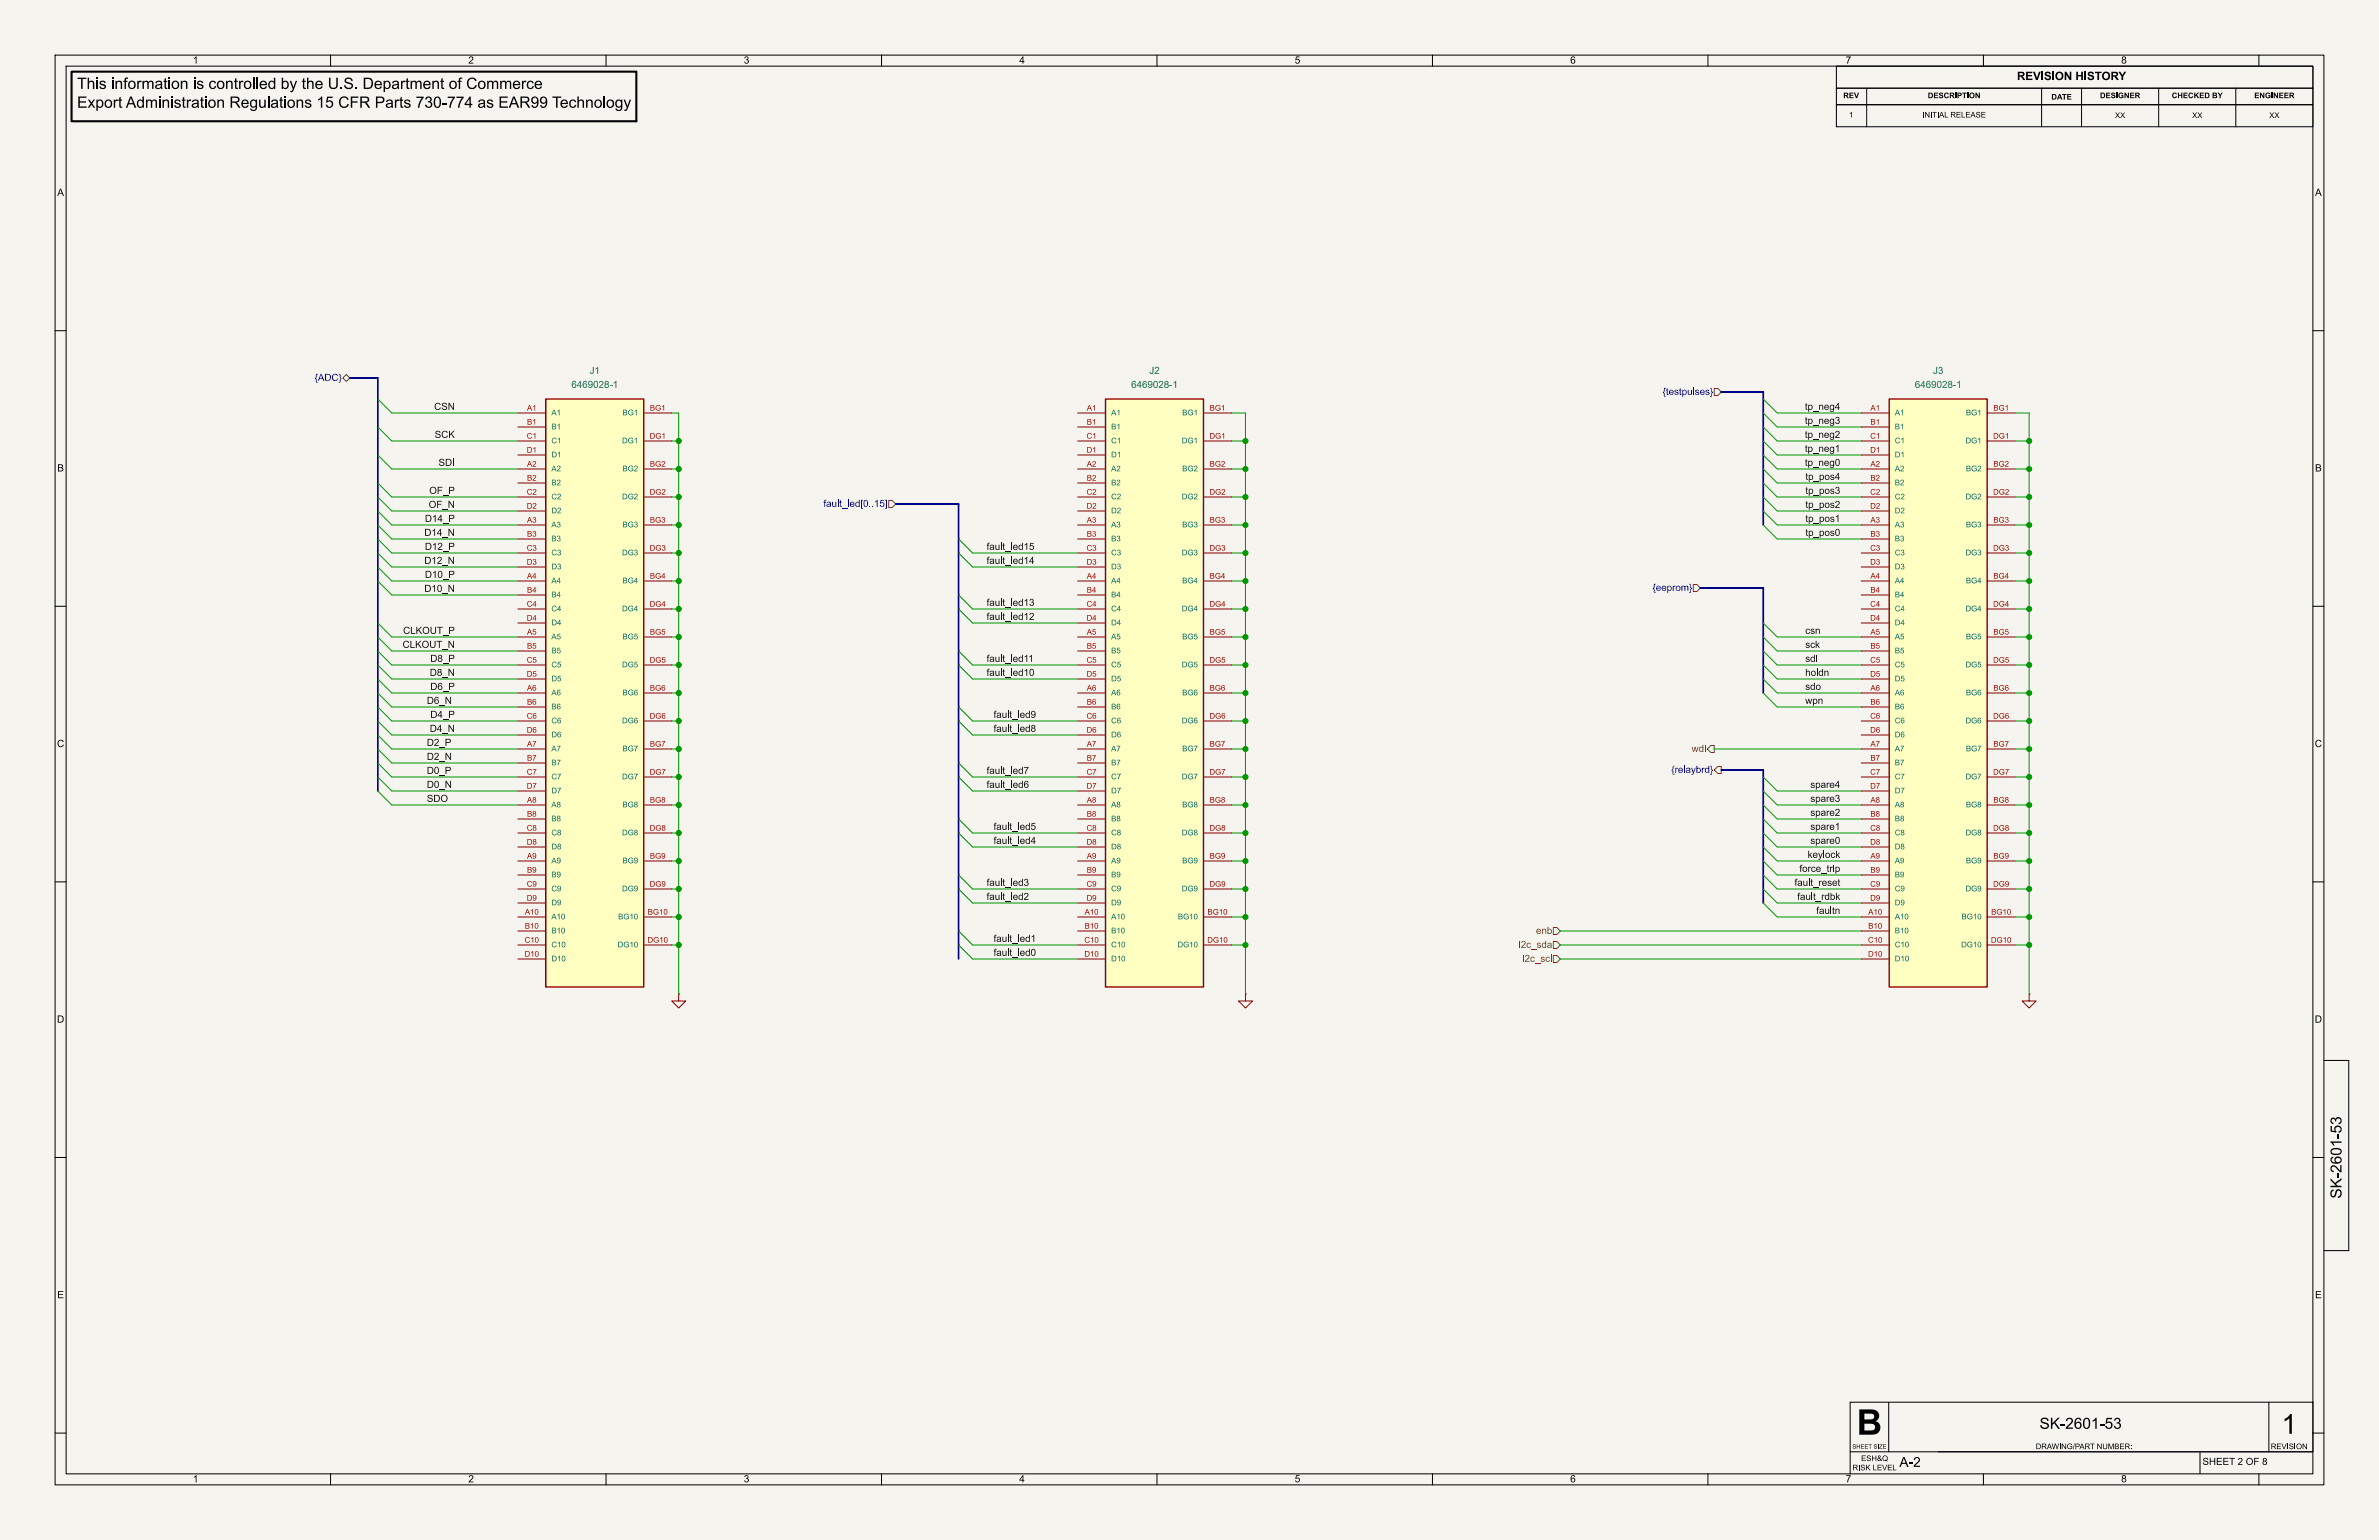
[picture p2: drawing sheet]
<svg xmlns="http://www.w3.org/2000/svg" width="432mm" height="279mm" viewBox="0 0 432 279" stroke-linecap="round" stroke-linejoin="round" font-family="sans-serif">
<defs><g id="words">
<text font-size="6.4" x="337" y="262">B</text>
<text font-size="5" x="414.1" y="261.4">1</text>
<g font-size="2.8">
<text x="14" y="18.6">This information is controlled by the</text>
<text x="370.2" y="260">SK-2601-53</text>
</g>
<text font-size="2.5" x="344.7" y="266.8">A-2</text>
<text font-size="2.1" x="366.1" y="15.1">REVISION HISTORY</text>
<g font-size="1.8">
<text x="35" y="12">1</text>
<text x="85" y="12">2</text>
<text x="135" y="12">3</text>
<text x="185" y="12">4</text>
<text x="235" y="12">5</text>
<text x="285" y="12">6</text>
<text x="335" y="12">7</text>
<text x="385" y="12">8</text>
<text x="10.4" y="36">A</text>
<text x="420.2" y="36">A</text>
<text x="10.4" y="86">B</text>
<text x="420.2" y="86">B</text>
<text x="10.3" y="136">C</text>
<text x="420.1" y="136">C</text>
<text x="10.3" y="186">D</text>
<text x="420.1" y="186">D</text>
<text x="10.4" y="236">E</text>
<text x="420.2" y="236">E</text>
<text x="35" y="269.4">1</text>
<text x="85" y="269.4">2</text>
<text x="135" y="269.4">3</text>
<text x="185" y="269.4">4</text>
<text x="235" y="269.4">5</text>
<text x="285" y="269.4">6</text>
<text x="335" y="269.4">7</text>
<text x="385" y="269.4">8</text>
<text x="399.7" y="266.2">SHEET 2 OF 8</text>
</g>
<g font-size="1.8" fill="#000084">
<text x="57.1" y="69.6">{ADC}</text>
<text x="301.8" y="72.1">{testpulses}</text>
<text x="149.4" y="92.4">fault_led[0..15]</text>
<text x="299.9" y="107.7">{eeprom}</text>
<text x="303.4" y="140.7">{relaybrd}</text>
</g>
<g font-size="1.8" fill="#006464">
<text x="103.7" y="70.8">6469028-1</text>
<text x="107" y="68.3">J1</text>
<text x="205.3" y="70.8">6469028-1</text>
<text x="208.6" y="68.3">J2</text>
<text x="347.5" y="70.8">6469028-1</text>
<text x="350.9" y="68.3">J3</text>
</g>
<g font-size="1.8" fill="#0f0f0f">
<text x="78.8" y="74.6">CSN</text>
<text x="327.6" y="74.6">tp_neg4</text>
<text x="327.6" y="77.1">tp_neg3</text>
<text x="78.9" y="79.7">SCK</text>
<text x="327.6" y="82.2">tp_neg1</text>
<text x="327.6" y="79.7">tp_neg2</text>
<text x="77.9" y="89.8">OF_P</text>
<text x="79.6" y="84.7">SDI</text>
<text x="327.6" y="84.7">tp_neg0</text>
<text x="327.7" y="87.3">tp_pos4</text>
<text x="327.7" y="89.8">tp_pos3</text>
<text x="77.1" y="94.9">D14_P</text>
<text x="77.8" y="92.4">OF_N</text>
<text x="327.7" y="94.9">tp_pos1</text>
<text x="327.7" y="92.4">tp_pos2</text>
<text x="77" y="97.4">D14_N</text>
<text x="77.1" y="100">D12_P</text>
<text x="179.1" y="100">fault_led15</text>
<text x="327.7" y="97.4">tp_pos0</text>
<text x="77" y="102.5">D12_N</text>
<text x="77" y="107.6">D10_N</text>
<text x="77.1" y="105.1">D10_P</text>
<text x="179.1" y="102.5">fault_led14</text>
<text x="179.1" y="110.1">fault_led13</text>
<text x="179.1" y="112.7">fault_led12</text>
<text x="73.1" y="117.8">CLKOUT_N</text>
<text x="73.2" y="115.2">CLKOUT_P</text>
<text x="327.7" y="115.2">csn</text>
<text x="327.7" y="117.8">sck</text>
<text x="78" y="122.8">D8_N</text>
<text x="78.1" y="125.4">D6_P</text>
<text x="78.1" y="120.3">D8_P</text>
<text x="179.1" y="120.3">fault_led11</text>
<text x="179.1" y="122.8">fault_led10</text>
<text x="327.7" y="120.3">sdi</text>
<text x="327.7" y="122.8">holdn</text>
<text x="327.7" y="125.4">sdo</text>
<text x="77.5" y="127.9">D6_N</text>
<text x="78.1" y="130.5">D4_P</text>
<text x="180.3" y="130.5">fault_led9</text>
<text x="327.7" y="127.9">wpn</text>
<text x="77.5" y="135.5">D2_P</text>
<text x="78" y="133">D4_N</text>
<text x="180.3" y="133">fault_led8</text>
<text x="77.5" y="143.2">D0_N</text>
<text x="77.5" y="138.1">D2_N</text>
<text x="77.5" y="140.6">D0_P</text>
<text x="179.1" y="143.2">fault_led6</text>
<text x="179.1" y="140.6">fault_led7</text>
<text x="328.6" y="143.2">spare4</text>
<text x="77.5" y="145.7">SDO</text>
<text x="328.6" y="148.2">spare2</text>
<text x="328.6" y="145.7">spare3</text>
<text x="180.3" y="150.8">fault_led5</text>
<text x="180.3" y="153.3">fault_led4</text>
<text x="328.1" y="155.9">keylock</text>
<text x="328.6" y="153.3">spare0</text>
<text x="328.6" y="150.8">spare1</text>
<text x="179.1" y="160.9">fault_led3</text>
<text x="325.7" y="160.9">fault_reset</text>
<text x="326.6" y="158.4">force_trip</text>
<text x="179.1" y="163.5">fault_led2</text>
<text x="326.2" y="163.5">fault_rdbk</text>
<text x="329.7" y="166">faultn</text>
<text x="180.3" y="173.6">fault_led0</text>
<text x="180.3" y="171.1">fault_led1</text>
</g>
<g font-size="1.8" fill="#725600">
<text x="307" y="136.9">wdi</text>
<text x="275.6" y="172.4">i2c_sda</text>
<text x="278.8" y="169.9">enb</text>
<text x="276.3" y="175">i2c_scl</text>
</g>
<g font-size="1.4">
<text x="334.6" y="18.2">REV</text>
<text x="335.6" y="21.7">1</text>
<text x="348.9" y="21.7">INITIAL RELEASE</text>
<text x="349.9" y="18.2">DESCRIPTION</text>
<text x="372.3" y="18.4">DATE</text>
<text x="381.2" y="18.2">DESIGNER</text>
<text x="383.9" y="21.8">XX</text>
<text x="394.2" y="18.2">CHECKED BY</text>
<text x="397.9" y="21.8">XX</text>
<text x="409.2" y="18.2">ENGINEER</text>
<text x="411.9" y="21.8">XX</text>
<text x="369.5" y="263.3">DRAWING/PARTNUMBER:</text>
<text x="342.9" y="266.3">LEVEL</text>
</g>
<g font-size="1.4" fill="#a90000">
<text x="95.7" y="74.7">A1</text>
<text x="95.7" y="77.2">B1</text>
<text x="118" y="74.7">BG1</text>
<text x="197.3" y="74.7">A1</text>
<text x="197.3" y="77.2">B1</text>
<text x="219.6" y="74.7">BG1</text>
<text x="339.5" y="74.7">A1</text>
<text x="339.5" y="77.2">B1</text>
<text x="361.8" y="74.7">BG1</text>
<text x="95.6" y="79.8">C1</text>
<text x="95.6" y="82.3">D1</text>
<text x="117.9" y="79.8">DG1</text>
<text x="197.2" y="79.8">C1</text>
<text x="197.2" y="82.3">D1</text>
<text x="219.5" y="79.8">DG1</text>
<text x="339.5" y="79.8">C1</text>
<text x="339.5" y="82.3">D1</text>
<text x="361.8" y="79.8">DG1</text>
<text x="95.6" y="89.9">C2</text>
<text x="95.7" y="84.8">A2</text>
<text x="95.7" y="87.4">B2</text>
<text x="117.9" y="89.9">DG2</text>
<text x="118" y="84.8">BG2</text>
<text x="197.2" y="89.9">C2</text>
<text x="197.3" y="84.8">A2</text>
<text x="197.3" y="87.4">B2</text>
<text x="219.5" y="89.9">DG2</text>
<text x="219.6" y="84.8">BG2</text>
<text x="339.5" y="89.9">C2</text>
<text x="339.5" y="84.8">A2</text>
<text x="339.5" y="87.4">B2</text>
<text x="361.8" y="89.9">DG2</text>
<text x="361.8" y="84.8">BG2</text>
<text x="95.6" y="92.5">D2</text>
<text x="95.7" y="95">A3</text>
<text x="118" y="95">BG3</text>
<text x="197.2" y="92.5">D2</text>
<text x="197.3" y="95">A3</text>
<text x="219.6" y="95">BG3</text>
<text x="339.5" y="92.5">D2</text>
<text x="339.5" y="95">A3</text>
<text x="361.8" y="95">BG3</text>
<text x="95.6" y="100.1">C3</text>
<text x="95.7" y="97.5">B3</text>
<text x="117.9" y="100.1">DG3</text>
<text x="197.2" y="100.1">C3</text>
<text x="197.3" y="97.5">B3</text>
<text x="219.5" y="100.1">DG3</text>
<text x="339.5" y="100.1">C3</text>
<text x="339.5" y="97.5">B3</text>
<text x="361.8" y="100.1">DG3</text>
<text x="95.6" y="102.6">D3</text>
<text x="95.7" y="105.2">A4</text>
<text x="95.7" y="107.7">B4</text>
<text x="118" y="105.2">BG4</text>
<text x="197.2" y="102.6">D3</text>
<text x="197.3" y="105.2">A4</text>
<text x="197.3" y="107.7">B4</text>
<text x="219.6" y="105.2">BG4</text>
<text x="339.5" y="102.6">D3</text>
<text x="339.5" y="105.2">A4</text>
<text x="339.5" y="107.7">B4</text>
<text x="361.8" y="105.2">BG4</text>
<text x="95.6" y="110.2">C4</text>
<text x="95.6" y="112.8">D4</text>
<text x="117.9" y="110.2">DG4</text>
<text x="197.2" y="110.2">C4</text>
<text x="197.2" y="112.8">D4</text>
<text x="219.5" y="110.2">DG4</text>
<text x="339.5" y="110.2">C4</text>
<text x="339.5" y="112.8">D4</text>
<text x="361.8" y="110.2">DG4</text>
<text x="95.7" y="115.3">A5</text>
<text x="95.7" y="117.9">B5</text>
<text x="118" y="115.3">BG5</text>
<text x="197.3" y="115.3">A5</text>
<text x="197.3" y="117.9">B5</text>
<text x="219.6" y="115.3">BG5</text>
<text x="339.5" y="115.3">A5</text>
<text x="339.5" y="117.9">B5</text>
<text x="361.8" y="115.3">BG5</text>
<text x="95.6" y="120.4">C5</text>
<text x="95.6" y="122.9">D5</text>
<text x="95.7" y="125.5">A6</text>
<text x="117.9" y="120.4">DG5</text>
<text x="118" y="125.5">BG6</text>
<text x="197.2" y="120.4">C5</text>
<text x="197.2" y="122.9">D5</text>
<text x="197.3" y="125.5">A6</text>
<text x="219.5" y="120.4">DG5</text>
<text x="219.6" y="125.5">BG6</text>
<text x="339.5" y="120.4">C5</text>
<text x="339.5" y="122.9">D5</text>
<text x="339.5" y="125.5">A6</text>
<text x="361.8" y="120.4">DG5</text>
<text x="361.8" y="125.5">BG6</text>
<text x="95.6" y="130.6">C6</text>
<text x="95.7" y="128">B6</text>
<text x="117.9" y="130.6">DG6</text>
<text x="197.2" y="130.6">C6</text>
<text x="197.3" y="128">B6</text>
<text x="219.5" y="130.6">DG6</text>
<text x="339.5" y="130.6">C6</text>
<text x="339.5" y="128">B6</text>
<text x="361.8" y="130.6">DG6</text>
<text x="95.6" y="133.1">D6</text>
<text x="95.7" y="135.6">A7</text>
<text x="118" y="135.6">BG7</text>
<text x="197.2" y="133.1">D6</text>
<text x="197.3" y="135.6">A7</text>
<text x="219.6" y="135.6">BG7</text>
<text x="339.5" y="133.1">D6</text>
<text x="339.5" y="135.6">A7</text>
<text x="361.8" y="135.6">BG7</text>
<text x="95.6" y="140.7">C7</text>
<text x="95.6" y="143.3">D7</text>
<text x="95.7" y="138.2">B7</text>
<text x="117.9" y="140.7">DG7</text>
<text x="197.2" y="140.7">C7</text>
<text x="197.2" y="143.3">D7</text>
<text x="197.3" y="138.2">B7</text>
<text x="219.5" y="140.7">DG7</text>
<text x="339.5" y="140.7">C7</text>
<text x="339.5" y="143.3">D7</text>
<text x="339.5" y="138.2">B7</text>
<text x="361.8" y="140.7">DG7</text>
<text x="95.7" y="145.8">A8</text>
<text x="95.7" y="148.3">B8</text>
<text x="118" y="145.8">BG8</text>
<text x="197.3" y="145.8">A8</text>
<text x="197.3" y="148.3">B8</text>
<text x="219.6" y="145.8">BG8</text>
<text x="339.5" y="145.8">A8</text>
<text x="339.5" y="148.3">B8</text>
<text x="361.8" y="145.8">BG8</text>
<text x="95.6" y="150.9">C8</text>
<text x="95.6" y="153.4">D8</text>
<text x="95.7" y="156">A9</text>
<text x="117.9" y="150.9">DG8</text>
<text x="118" y="156">BG9</text>
<text x="197.2" y="150.9">C8</text>
<text x="197.2" y="153.4">D8</text>
<text x="197.3" y="156">A9</text>
<text x="219.5" y="150.9">DG8</text>
<text x="219.6" y="156">BG9</text>
<text x="339.5" y="150.9">C8</text>
<text x="339.5" y="153.4">D8</text>
<text x="339.5" y="156">A9</text>
<text x="361.8" y="150.9">DG8</text>
<text x="361.8" y="156">BG9</text>
<text x="95.6" y="161">C9</text>
<text x="95.7" y="158.5">B9</text>
<text x="117.9" y="161">DG9</text>
<text x="197.2" y="161">C9</text>
<text x="197.3" y="158.5">B9</text>
<text x="219.5" y="161">DG9</text>
<text x="339.5" y="161">C9</text>
<text x="339.5" y="158.5">B9</text>
<text x="361.8" y="161">DG9</text>
<text x="95.3" y="166.1">A10</text>
<text x="95.6" y="163.6">D9</text>
<text x="117.6" y="166.1">BG10</text>
<text x="196.9" y="166.1">A10</text>
<text x="197.2" y="163.6">D9</text>
<text x="219.2" y="166.1">BG10</text>
<text x="339.1" y="166.1">A10</text>
<text x="339.5" y="163.6">D9</text>
<text x="361.4" y="166.1">BG10</text>
<text x="95.2" y="171.2">C10</text>
<text x="95.2" y="173.7">D10</text>
<text x="95.3" y="168.7">B10</text>
<text x="117.5" y="171.2">DG10</text>
<text x="196.8" y="171.2">C10</text>
<text x="196.8" y="173.7">D10</text>
<text x="196.9" y="168.7">B10</text>
<text x="219.1" y="171.2">DG10</text>
<text x="339.1" y="171.2">C10</text>
<text x="339.1" y="173.7">D10</text>
<text x="339.1" y="168.7">B10</text>
<text x="361.4" y="171.2">DG10</text>
</g>
<g font-size="1.4" fill="#006464">
<text x="100.1" y="75.7">A1</text>
<text x="113" y="75.7">BG1</text>
<text x="201.7" y="75.7">A1</text>
<text x="214.6" y="75.7">BG1</text>
<text x="343.9" y="75.7">A1</text>
<text x="356.8" y="75.7">BG1</text>
<text x="100.1" y="78.3">B1</text>
<text x="100.1" y="80.8">C1</text>
<text x="100.1" y="83.3">D1</text>
<text x="112.9" y="80.8">DG1</text>
<text x="201.7" y="78.3">B1</text>
<text x="201.7" y="80.8">C1</text>
<text x="201.7" y="83.3">D1</text>
<text x="214.5" y="80.8">DG1</text>
<text x="343.9" y="78.3">B1</text>
<text x="343.9" y="80.8">C1</text>
<text x="343.9" y="83.3">D1</text>
<text x="356.7" y="80.8">DG1</text>
<text x="100.1" y="85.9">A2</text>
<text x="100.1" y="88.4">B2</text>
<text x="113" y="85.9">BG2</text>
<text x="201.7" y="85.9">A2</text>
<text x="201.7" y="88.4">B2</text>
<text x="214.6" y="85.9">BG2</text>
<text x="343.9" y="85.9">A2</text>
<text x="343.9" y="88.4">B2</text>
<text x="356.8" y="85.9">BG2</text>
<text x="100.1" y="91">C2</text>
<text x="100.1" y="93.5">D2</text>
<text x="112.9" y="91">DG2</text>
<text x="201.7" y="91">C2</text>
<text x="201.7" y="93.5">D2</text>
<text x="214.5" y="91">DG2</text>
<text x="343.9" y="91">C2</text>
<text x="343.9" y="93.5">D2</text>
<text x="356.7" y="91">DG2</text>
<text x="100.1" y="96">A3</text>
<text x="100.1" y="98.6">B3</text>
<text x="100.1" y="101.1">C3</text>
<text x="112.9" y="101.1">DG3</text>
<text x="113" y="96">BG3</text>
<text x="201.7" y="96">A3</text>
<text x="201.7" y="98.6">B3</text>
<text x="201.7" y="101.1">C3</text>
<text x="214.5" y="101.1">DG3</text>
<text x="214.6" y="96">BG3</text>
<text x="343.9" y="96">A3</text>
<text x="343.9" y="98.6">B3</text>
<text x="343.9" y="101.1">C3</text>
<text x="356.7" y="101.1">DG3</text>
<text x="356.8" y="96">BG3</text>
<text x="100.1" y="103.7">D3</text>
<text x="100.1" y="106.2">A4</text>
<text x="113" y="106.2">BG4</text>
<text x="201.7" y="103.7">D3</text>
<text x="201.7" y="106.2">A4</text>
<text x="214.6" y="106.2">BG4</text>
<text x="343.9" y="103.7">D3</text>
<text x="343.9" y="106.2">A4</text>
<text x="356.8" y="106.2">BG4</text>
<text x="100.1" y="108.7">B4</text>
<text x="100.1" y="111.3">C4</text>
<text x="100.1" y="113.8">D4</text>
<text x="112.9" y="111.3">DG4</text>
<text x="201.7" y="108.7">B4</text>
<text x="201.7" y="111.3">C4</text>
<text x="201.7" y="113.8">D4</text>
<text x="214.5" y="111.3">DG4</text>
<text x="343.9" y="108.7">B4</text>
<text x="343.9" y="111.3">C4</text>
<text x="343.9" y="113.8">D4</text>
<text x="356.7" y="111.3">DG4</text>
<text x="100.1" y="116.4">A5</text>
<text x="100.1" y="118.9">B5</text>
<text x="113" y="116.4">BG5</text>
<text x="201.7" y="116.4">A5</text>
<text x="201.7" y="118.9">B5</text>
<text x="214.6" y="116.4">BG5</text>
<text x="343.9" y="116.4">A5</text>
<text x="343.9" y="118.9">B5</text>
<text x="356.8" y="116.4">BG5</text>
<text x="100.1" y="121.4">C5</text>
<text x="100.1" y="124">D5</text>
<text x="112.9" y="121.4">DG5</text>
<text x="201.7" y="121.4">C5</text>
<text x="201.7" y="124">D5</text>
<text x="214.5" y="121.4">DG5</text>
<text x="343.9" y="121.4">C5</text>
<text x="343.9" y="124">D5</text>
<text x="356.7" y="121.4">DG5</text>
<text x="100.1" y="126.5">A6</text>
<text x="100.1" y="129.1">B6</text>
<text x="100.1" y="131.6">C6</text>
<text x="112.9" y="131.6">DG6</text>
<text x="113" y="126.5">BG6</text>
<text x="201.7" y="126.5">A6</text>
<text x="201.7" y="129.1">B6</text>
<text x="201.7" y="131.6">C6</text>
<text x="214.5" y="131.6">DG6</text>
<text x="214.6" y="126.5">BG6</text>
<text x="343.9" y="126.5">A6</text>
<text x="343.9" y="129.1">B6</text>
<text x="343.9" y="131.6">C6</text>
<text x="356.7" y="131.6">DG6</text>
<text x="356.8" y="126.5">BG6</text>
<text x="100.1" y="134.1">D6</text>
<text x="100.1" y="136.7">A7</text>
<text x="113" y="136.7">BG7</text>
<text x="201.7" y="134.1">D6</text>
<text x="201.7" y="136.7">A7</text>
<text x="214.6" y="136.7">BG7</text>
<text x="343.9" y="134.1">D6</text>
<text x="343.9" y="136.7">A7</text>
<text x="356.8" y="136.7">BG7</text>
<text x="100.1" y="139.2">B7</text>
<text x="100.1" y="141.8">C7</text>
<text x="112.9" y="141.8">DG7</text>
<text x="201.7" y="139.2">B7</text>
<text x="201.7" y="141.8">C7</text>
<text x="214.5" y="141.8">DG7</text>
<text x="343.9" y="139.2">B7</text>
<text x="343.9" y="141.8">C7</text>
<text x="356.7" y="141.8">DG7</text>
<text x="100.1" y="144.3">D7</text>
<text x="100.1" y="146.8">A8</text>
<text x="100.1" y="149.4">B8</text>
<text x="113" y="146.8">BG8</text>
<text x="201.7" y="144.3">D7</text>
<text x="201.7" y="146.8">A8</text>
<text x="201.7" y="149.4">B8</text>
<text x="214.6" y="146.8">BG8</text>
<text x="343.9" y="144.3">D7</text>
<text x="343.9" y="146.8">A8</text>
<text x="343.9" y="149.4">B8</text>
<text x="356.8" y="146.8">BG8</text>
<text x="100.1" y="151.9">C8</text>
<text x="100.1" y="154.5">D8</text>
<text x="112.9" y="151.9">DG8</text>
<text x="201.7" y="151.9">C8</text>
<text x="201.7" y="154.5">D8</text>
<text x="214.5" y="151.9">DG8</text>
<text x="343.9" y="151.9">C8</text>
<text x="343.9" y="154.5">D8</text>
<text x="356.7" y="151.9">DG8</text>
<text x="100.1" y="157">A9</text>
<text x="100.1" y="159.5">B9</text>
<text x="113" y="157">BG9</text>
<text x="201.7" y="157">A9</text>
<text x="201.7" y="159.5">B9</text>
<text x="214.6" y="157">BG9</text>
<text x="343.9" y="157">A9</text>
<text x="343.9" y="159.5">B9</text>
<text x="356.8" y="157">BG9</text>
<text x="100.1" y="162.1">C9</text>
<text x="100.1" y="164.6">D9</text>
<text x="100.1" y="167.2">A10</text>
<text x="112.2" y="167.2">BG10</text>
<text x="112.9" y="162.1">DG9</text>
<text x="201.7" y="162.1">C9</text>
<text x="201.7" y="164.6">D9</text>
<text x="201.7" y="167.2">A10</text>
<text x="213.8" y="167.2">BG10</text>
<text x="214.5" y="162.1">DG9</text>
<text x="343.9" y="162.1">C9</text>
<text x="343.9" y="164.6">D9</text>
<text x="343.9" y="167.2">A10</text>
<text x="356" y="167.2">BG10</text>
<text x="356.7" y="162.1">DG9</text>
<text x="100.1" y="169.7">B10</text>
<text x="100.1" y="172.2">C10</text>
<text x="112.1" y="172.2">DG10</text>
<text x="201.7" y="169.7">B10</text>
<text x="201.7" y="172.2">C10</text>
<text x="213.7" y="172.2">DG10</text>
<text x="343.9" y="169.7">B10</text>
<text x="343.9" y="172.2">C10</text>
<text x="356" y="172.2">DG10</text>
<text x="100.1" y="174.8">D10</text>
<text x="201.7" y="174.8">D10</text>
<text x="343.9" y="174.8">D10</text>
</g>
<text font-size="1.1" x="336.2" y="263.1">SHEET SIZE</text>
</g></defs>
<path d="M0 0h431.8v279.4h-431.8z" fill="#f5f4ef" stroke="#f5f4ef" stroke-width=".18"/>
<g fill="none" stroke="#000" stroke-width=".18">
<path d="M10 10h411.8v259.4h-411.8zM12 12h407.8v255.4h-407.8zM60 10v2M110 10v2M160 10v2M210 10v2M260 10v2M310 10v2M333.3 12h86.5v4h-86.5zM333.3 16h86.5v3h-86.5zM333.3 19h86.5v4h-86.5zM338.8 16v7"/>
<path d="M360 10v2M370.6 16v7M377.8 16v7M391.8 16v7M405.8 16v7M410 10v2M10 60h2M419.8 60h2M10 110h2M419.8 110h2M10 160h2M419.8 160h2"/>
<path d="M421.8 192.4h4.5v34.5h-4.5M10 210h2M419.8 210h2M10 260h2M335.8 254.4h84v9h-84zM342.8 254.4v9M411.8 254.4v9M419.8 260h2M60 267.4v2M110 267.4v2M160 267.4v2M210 267.4v2"/>
<path d="M260 267.4v2M310 267.4v2M335.8 263.4v4M351.8 263.4h68M360 267.4v2M399.3 263.4v4M410 267.4v2"/>
</g>
<g fill="#000">
<path d="M14.1 14.1h1.6v.2h-.7v1.8h-.3v-1.8h-.6zM15.9 14.1h.3v.7a.53 .53 0 0 1 .6-.2 .53 .53 0 0 1 .3 .6v.9h-.2v-.9a.36 .36 0 0 0-.5-.4 .36 .36 0 0 0-.2 .5v.8h-.3zM17.5 14.1h.2v.3h-.2zM17.5 14.7h.2v1.4h-.2zM18.2 14.8l.2-.1a.58 .58 0 0 1 .8 .3l-.3 .1a.29 .29 0 0 0-.3-.3 .29 .29 0 0 0-.2 .3 .82 .82 0 0 1 .8 .6 .63 .63 0 0 1-.6 .5 .63 .63 0 0 1-.6-.5h.3a.33 .33 0 0 0 .3 .3 .33 .33 0 0 0 .3-.4 .72 .72 0 0 1-.8-.6zM20.3 14.1h.3v.3h-.3zM20.3 14.7h.3v1.4h-.3zM21 14.7h.2v.2a.53 .53 0 0 1 .6-.2 .53 .53 0 0 1 .4 .5v.9h-.3v-.9a.36 .36 0 0 0-.4-.4 .36 .36 0 0 0-.3 .5v.8h-.2zM22.7 14.2l.5-.1v.2a.26 .26 0 0 0-.3 0 .26 .26 0 0 0 0 .4h.2v.2h-.2v1.2h-.3v-1.2h-.2v-.2h.2zM23.5 14.8a.73 .73 0 0 1 1 .1 .73 .73 0 0 1-.2 1.1 .73 .73 0 0 1-1-.3l-.1-.3h.3a.47 .47 0 0 0 .5 .6 .47 .47 0 0 0 .4-.7 .44 .44 0 0 0-.6-.5 .44 .44 0 0 0-.3 .6h-.3zM24.9 14.7h.2v.2l.3-.3 .2 .1v.2a.33 .33 0 0 0-.4 .1 .33 .33 0 0 0 0 .4v.7h-.3zM25.9 14.7h.2v.2a.5 .5 0 0 1 .9 0 .48 .48 0 0 1 .5-.3 .48 .48 0 0 1 .4 .5v1h-.3v-.9a.32 .32 0 0 0-.3-.4 .32 .32 0 0 0-.3 .5v.8h-.3v-.9a.34 .34 0 0 0-.4-.4 .34 .34 0 0 0-.2 .6v.7h-.2z"/>
<path d="M28.4 14.8a.66 .66 0 0 1 .8-.1 .66 .66 0 0 1 .2 .8l.1 .6h-.3v-.1a.57 .57 0 0 1-.6 .2 .57 .57 0 0 1-.5-.5h.3a.42 .42 0 0 0 .6 .2 .42 .42 0 0 0 .2-.5l-1.1 .3a.66 .66 0 0 1 .9-.5 .22 .22 0 0 0 .1-.3 .22 .22 0 0 0-.3-.1l-.2 .1-.2 .2h-.2zM29.9 14.3l.2-.2v.6h.3v.2h-.3v.8l.1 .2h.2v.2l-.5-.1v-1.1h-.2v-.2h.2zM30.6 14.1h.3v.3h-.3zM30.6 14.7h.3v1.4h-.3zM31.4 14.8a.73 .73 0 0 1 1 .1 .73 .73 0 0 1-.2 1.1 .73 .73 0 0 1-1-.3l-.1-.3h.3a.47 .47 0 0 0 .5 .6 .47 .47 0 0 0 .4-.7 .44 .44 0 0 0-.6-.5 .44 .44 0 0 0-.3 .6h-.3zM32.8 14.7h.2v.2a.53 .53 0 0 1 .7-.2 .53 .53 0 0 1 .3 .5v.9h-.2v-.9a.36 .36 0 0 0-.4-.4 .36 .36 0 0 0-.3 .5v.8h-.3zM35.2 14.1h.2v.3h-.2zM35.2 14.7h.2v1.4h-.2zM35.9 14.8l.2-.1a.58 .58 0 0 1 .8 .3l-.3 .1a.29 .29 0 0 0-.3-.3 .29 .29 0 0 0-.2 .3 .82 .82 0 0 1 .8 .6 .63 .63 0 0 1-.6 .5 .63 .63 0 0 1-.6-.5h.3a.33 .33 0 0 0 .3 .3 .33 .33 0 0 0 .3-.4 .72 .72 0 0 1-.8-.6zM38.2 14.8a.62 .62 0 0 1 1 .3h-.2a.4 .4 0 0 0-.5-.2 .4 .4 0 0 0-.3 .5 .41 .41 0 0 0 .3 .5 .41 .41 0 0 0 .5-.3h.2a.69 .69 0 0 1-.9 .5 .69 .69 0 0 1-.3-1zM39.6 14.8a.73 .73 0 0 1 1 .1 .73 .73 0 0 1-.2 1.1 .73 .73 0 0 1-1-.3v-.3h.2a.47 .47 0 0 0 .5 .6 .47 .47 0 0 0 .4-.7 .44 .44 0 0 0-.5-.5 .44 .44 0 0 0-.4 .6h-.2zM41 14.7h.3v.2a.53 .53 0 0 1 .6-.2 .53 .53 0 0 1 .3 .5v.9h-.2v-.9a.36 .36 0 0 0-.4-.4 .36 .36 0 0 0-.3 .5v.8h-.3z"/>
<path d="M42.7 14.3l.2-.2v.6h.3v.2h-.3v.8l.1 .2h.2v.2l-.5-.1v-1.1h-.2v-.2h.2zM43.4 14.7h.2v.2l.3-.3 .2 .1v.2a.33 .33 0 0 0-.4 .1 .33 .33 0 0 0-.1 .4v.7h-.2zM44.5 14.8a.73 .73 0 0 1 1 .1 .73 .73 0 0 1-.2 1.1 .73 .73 0 0 1-1-.3v-.3h.2a.47 .47 0 0 0 .5 .6 .47 .47 0 0 0 .4-.7 .44 .44 0 0 0-.5-.5 .44 .44 0 0 0-.4 .6h-.2zM47.3 14.8a.69 .69 0 0 1 .8-.1 .69 .69 0 0 1 .4 .8h-1.1a.43 .43 0 0 0 .3 .4 .43 .43 0 0 0 .5-.2h.3a.7 .7 0 0 1-.9 .4 .7 .7 0 0 1-.5-.8h1.1a.41 .41 0 0 0-.4-.5 .41 .41 0 0 0-.4 .5h-.3zM48.9 14.8a.55 .55 0 0 1 .8 0v-.7h.3v2h-.3v-.1a.61 .61 0 0 1-.7 .1 .61 .61 0 0 1-.3-.7h.2a.44 .44 0 0 0 .5 .6 .44 .44 0 0 0 .3-.7 .41 .41 0 0 0-.5-.5 .41 .41 0 0 0-.3 .6h-.2zM51.1 14.1h.3v.7a.67 .67 0 0 1 .9 0 .67 .67 0 0 1 .1 .9 .57 .57 0 0 1-.5 .5 .57 .57 0 0 1-.5-.3v.2h-.3v-.7h.3a.44 .44 0 0 0 .5 .5 .44 .44 0 0 0 .3-.6 .41 .41 0 0 0-.5-.5 .41 .41 0 0 0-.3 .6h-.3zM52.6 14.7h.2l.5 1.2 .4-1.2h.2l-.5 1.5a.52 .52 0 0 1-.7 .5v-.2a.33 .33 0 0 0 .4-.4zM55 14.3l.2-.2v.6h.3v.2h-.3v.8l.1 .2h.2v.2l-.5-.1v-1.1h-.2v-.2h.2zM55.7 14.1h.3v.7a.53 .53 0 0 1 .6-.2 .53 .53 0 0 1 .3 .6v.9h-.2v-.9a.36 .36 0 0 0-.5-.4 .36 .36 0 0 0-.2 .5v.8h-.3zM57.4 14.8a.69 .69 0 0 1 .8-.1 .69 .69 0 0 1 .4 .8h-1.1a.43 .43 0 0 0 .3 .4 .43 .43 0 0 0 .5-.2h.3a.7 .7 0 0 1-.9 .4 .7 .7 0 0 1-.5-.8h1.1a.41 .41 0 0 0-.4-.5 .41 .41 0 0 0-.4 .5h-.3zM59.4 17.5h1v.3h-.8l-.1 .5a.67 .67 0 0 1 .9 .3 .67 .67 0 0 1-.4 1 .67 .67 0 0 1-.9-.6h.3a.46 .46 0 0 0 .6 .3 .46 .46 0 0 0 .2-.7 .46 .46 0 0 0-.6-.1l-.2 .1h-.2zM59.7 14.1h.3v1.2a.54 .54 0 0 0 .5 .6 .54 .54 0 0 0 .5-.6v-1.2h.3v1.2a.81 .81 0 0 1-.8 .9 .81 .81 0 0 1-.8-.9z"/>
<path d="M61.8 15.9h.3v.2h-.3zM62.7 14.3l.3-.2a.75 .75 0 0 1 1 .6h-.2a.45 .45 0 0 0-.5-.4 .45 .45 0 0 0-.4 .5 1.2 1.2 0 0 1 1.2 .7 .81 .81 0 0 1-.8 .7 .81 .81 0 0 1-.8-.7h.2a.56 .56 0 0 0 .5 .4 .56 .56 0 0 0 .6-.4l-.2-.2a1.04 1.04 0 0 1-1.1-.6zM61.8 17.8a.89 .89 0 0 1 1.5 .3h-.3a.67 .67 0 0 0-.9-.3 .67 .67 0 0 0-.3 .9 .63 .63 0 0 0 .6 .7 .63 .63 0 0 0 .7-.6l.2 .1a.96 .96 0 0 1-1.3 .6 .96 .96 0 0 1-.4-1.4zM63.7 17.5h1.3v.2h-1.1v.7h1v.2h-1v1h-.2zM64.5 15.9h.3v.2h-.3zM65.4 17.5h.9a.56 .56 0 0 1 .7 .5 .56 .56 0 0 1-.5 .6l.7 1h-.3l-.6-.8-.3-.2h-.3v1h-.3v-1.2h.8a.35 .35 0 0 0 .5-.3 .35 .35 0 0 0-.4-.4h-.6v.7h-.3zM66 14.1h.7a1.02 1.02 0 0 1 1 1 1.02 1.02 0 0 1-.9 1h-.8v-.2h.7a.79 .79 0 0 0 .7-.8 .79 .79 0 0 0-.7-.8h-.4v1.6h-.3zM68.2 14.8a.69 .69 0 0 1 .8-.1 .69 .69 0 0 1 .3 .8h-1.1a.43 .43 0 0 0 .3 .4 .43 .43 0 0 0 .6-.2h.2a.7 .7 0 0 1-.9 .4 .7 .7 0 0 1-.4-.8h1.1a.41 .41 0 0 0-.5-.5 .41 .41 0 0 0-.4 .5h-.2zM68.2 17.5h.8a.62 .62 0 0 1 .8 .6 .62 .62 0 0 1-.8 .6h-.5v.9h-.3v-1.1h.8a.38 .38 0 0 0 .5-.4 .38 .38 0 0 0-.5-.4h-.5v.8h-.3zM69.6 14.7h.3v.2a.66 .66 0 0 1 .8-.1 .66 .66 0 0 1 .2 .9 .58 .58 0 0 1-.4 .4 .58 .58 0 0 1-.6-.1v.7h-.3v-1.3h.3a.45 .45 0 0 0 .5 .5 .45 .45 0 0 0 .2-.7 .41 .41 0 0 0-.5-.4 .41 .41 0 0 0-.2 .6h-.3zM70.2 18.2a.66 .66 0 0 1 .9-.1 .66 .66 0 0 1 .2 .8l.1 .7h-.3v-.2a.57 .57 0 0 1-.6 .2 .57 .57 0 0 1-.5-.4h.3a.42 .42 0 0 0 .5 .1 .42 .42 0 0 0 .2-.5l-1 .4a.66 .66 0 0 1 .9-.5 .22 .22 0 0 0 .1-.3 .22 .22 0 0 0-.3-.1h-.3l-.1 .2h-.2zM71.7 18.1h.2v.2l.2-.2h.3v.3a.33 .33 0 0 0-.4 0 .33 .33 0 0 0-.1 .4v.8h-.2z"/>
<path d="M71.3 14.8a.66 .66 0 0 1 .9-.1 .66 .66 0 0 1 .2 .8l.1 .6h-.3v-.1a.57 .57 0 0 1-.6 .2 .57 .57 0 0 1-.5-.5h.3a.42 .42 0 0 0 .5 .2 .42 .42 0 0 0 .2-.5l-1 .3a.66 .66 0 0 1 .9-.5 .22 .22 0 0 0 .1-.3 .22 .22 0 0 0-.3-.1l-.3 .1-.1 .2h-.2zM72.8 14.7h.2v.2l.2-.3 .3 .1v.2a.33 .33 0 0 0-.4 .1 .33 .33 0 0 0-.1 .4v.7h-.2zM72.7 17.7l.2-.1v.5h.3v.2h-.3v.8l.1 .2h.2v.3l-.5-.2v-1.1h-.2v-.2h.2zM73.5 18.2l.2-.1a.58 .58 0 0 1 .8 .4h-.3a.29 .29 0 0 0-.3-.3 .29 .29 0 0 0-.2 .4 .82 .82 0 0 1 .8 .5 .63 .63 0 0 1-.6 .5 .63 .63 0 0 1-.6-.5h.3a.33 .33 0 0 0 .3 .3 .33 .33 0 0 0 .3-.4 .72 .72 0 0 1-.8-.6zM73.8 14.3l.2-.2v.6h.3v.2h-.3v.8l.1 .2h.2v.2l-.5-.1v-1.1h-.2v-.2h.2zM74.5 14.7h.2v.2a.5 .5 0 0 1 .9 0 .48 .48 0 0 1 .6-.3 .48 .48 0 0 1 .3 .5v1h-.2v-.9a.32 .32 0 0 0-.4-.4 .32 .32 0 0 0-.3 .5v.8h-.2v-.9a.34 .34 0 0 0-.4-.4 .34 .34 0 0 0-.2 .6v.7h-.3zM75.6 17.5h1.3l-.6 1.3-.2 .8h-.2l.1-.6 .6-1.2h-1zM77.4 17.6a.54 .54 0 0 1 .8 0 .54 .54 0 0 1-.1 .8 .63 .63 0 0 1 0 1.1 .63 .63 0 0 1-1-.5h.3a.41 .41 0 0 0 .5 .4 .41 .41 0 0 0 .3-.6 .41 .41 0 0 0-.6-.2l.1-.2a.35 .35 0 0 0 .4-.3 .35 .35 0 0 0-.3-.4 .35 .35 0 0 0-.4 .4l-.2-.1zM77 14.8a.69 .69 0 0 1 .8-.1 .69 .69 0 0 1 .4 .8h-1.1a.43 .43 0 0 0 .3 .4 .43 .43 0 0 0 .5-.2h.3a.7 .7 0 0 1-.9 .4 .7 .7 0 0 1-.5-.8h1.1a.41 .41 0 0 0-.4-.5 .41 .41 0 0 0-.4 .5h-.3zM78.5 14.7h.2v.2a.53 .53 0 0 1 .6-.2 .53 .53 0 0 1 .4 .5v.9h-.3v-.9a.36 .36 0 0 0-.4-.4 .36 .36 0 0 0-.3 .5v.8h-.2zM79 17.6a.65 .65 0 0 1 .7 0 .65 .65 0 0 1 .3 .7 .94 .94 0 0 1-.6 1.3 .82 .82 0 0 1-.7-1.1h.3a.57 .57 0 0 0 .5 .9 1.2 1.2 0 0 0 0-1.7 .44 .44 0 0 0-.5 .6v.2h-.3l.1-.5zM80.3 18.7h.7v.2h-.7z"/>
<path d="M80.1 14.3l.2-.2v.6h.3v.2h-.3v.8l.1 .2h.2v.2l-.5-.1v-1.1h-.2v-.2h.2zM81.3 17.5h1.3l-.6 1.3-.2 .8h-.3l.1-.6 .7-1.2h-1zM81.8 14.8a.73 .73 0 0 1 1 .1 .73 .73 0 0 1-.2 1.1 .73 .73 0 0 1-1-.3l-.1-.3h.3a.47 .47 0 0 0 .5 .6 .47 .47 0 0 0 .4-.7 .44 .44 0 0 0-.6-.5 .44 .44 0 0 0-.3 .6h-.3zM82.8 17.5h1.4l-.6 1.3-.2 .8h-.3l.1-.6 .6-1.2h-1zM83.4 14.2l.5-.1v.2a.26 .26 0 0 0-.3 0 .26 .26 0 0 0-.1 .4h.3v.2h-.3v1.2h-.2v-1.2h-.2v-.2h.2zM85.3 17.5h.2v1.3h.2v.3h-.2v.5h-.3v-.5h-.9v-.3h.9v-.9l-.6 .9h-.3zM85 14.3a.89 .89 0 0 1 1.5 .4h-.3a.67 .67 0 0 0-.8-.3 .67 .67 0 0 0-.4 .9 .63 .63 0 0 0 .6 .6 .63 .63 0 0 0 .7-.5l.2 .1a.96 .96 0 0 1-1.3 .6 .96 .96 0 0 1-.4-1.4zM87 14.8a.73 .73 0 0 1 1 .1 .73 .73 0 0 1-.2 1.1 .73 .73 0 0 1-1-.3v-.3h.2a.47 .47 0 0 0 .5 .6 .47 .47 0 0 0 .4-.7 .44 .44 0 0 0-.5-.5 .44 .44 0 0 0-.4 .6h-.2zM87 18.2a.66 .66 0 0 1 .8-.1 .66 .66 0 0 1 .2 .8l.1 .7h-.2l-.1-.2a.57 .57 0 0 1-.6 .2 .57 .57 0 0 1-.4-.4h.2a.42 .42 0 0 0 .6 .1 .42 .42 0 0 0 .2-.5l-1 .4a.66 .66 0 0 1 .8-.5 .22 .22 0 0 0 .1-.3 .22 .22 0 0 0-.3-.1h-.2l-.2 .2h-.2zM88.5 18.2l.2-.1a.58 .58 0 0 1 .8 .4h-.2a.29 .29 0 0 0-.4-.3 .29 .29 0 0 0-.2 .4 .82 .82 0 0 1 .9 .5 .63 .63 0 0 1-.7 .5 .63 .63 0 0 1-.6-.5h.3a.33 .33 0 0 0 .3 .3 .33 .33 0 0 0 .3-.4 .72 .72 0 0 1-.8-.6zM88.4 14.7h.2v.2a.5 .5 0 0 1 .9 0 .48 .48 0 0 1 .6-.3 .48 .48 0 0 1 .3 .5v1h-.2v-.9a.32 .32 0 0 0-.4-.4 .32 .32 0 0 0-.2 .5v.8h-.3v-.9a.34 .34 0 0 0-.4-.4 .34 .34 0 0 0-.2 .6v.7h-.3zM90.7 17.5h1.4v.2h-1.2v.7h1.2v.2h-1.2v.7h1.3v.3h-1.5z"/>
<path d="M90.8 14.7h.2v.2a.5 .5 0 0 1 .9 0 .48 .48 0 0 1 .5-.3 .48 .48 0 0 1 .4 .5v1h-.3v-.9a.32 .32 0 0 0-.3-.4 .32 .32 0 0 0-.3 .5v.8h-.2v-.9a.34 .34 0 0 0-.5-.4 .34 .34 0 0 0-.2 .6v.7h-.2zM93.3 14.8a.69 .69 0 0 1 .8-.1 .69 .69 0 0 1 .3 .8h-1.1a.43 .43 0 0 0 .4 .4 .43 .43 0 0 0 .5-.2h.2a.7 .7 0 0 1-.9 .4 .7 .7 0 0 1-.4-.8h1.1a.41 .41 0 0 0-.4-.5 .41 .41 0 0 0-.4 .5h-.3zM93.1 17.5h.3l.8 2.1h-.3l-.2-.7h-.8l-.3 .7h-.3l.4-.9h.9l-.3-1-.4 1h-.2zM94.7 14.7h.3v.2l.2-.3 .3 .1v.2a.33 .33 0 0 0-.4 .1 .33 .33 0 0 0-.1 .4v.7h-.3zM94.5 17.5h.9a.56 .56 0 0 1 .7 .5 .56 .56 0 0 1-.6 .6l.8 1h-.4l-.5-.8-.4-.2h-.3v1h-.2v-1.2h.8a.35 .35 0 0 0 .5-.3 .35 .35 0 0 0-.4-.4h-.7v.7h-.2zM95.8 14.8a.62 .62 0 0 1 1.1 .3h-.3a.4 .4 0 0 0-.5-.2 .4 .4 0 0 0-.2 .5 .41 .41 0 0 0 .2 .5 .41 .41 0 0 0 .6-.3h.2a.69 .69 0 0 1-.9 .5 .69 .69 0 0 1-.4-1zM96.6 17.7a.72 .72 0 0 1 .9-.1 .72 .72 0 0 1 .3 .9 .78 .78 0 0 1-.3 .9 .78 .78 0 0 1-.9 .1l-.1-.4h.2a.42 .42 0 0 0 .5 .3 .42 .42 0 0 0 .3-.6v-.2a.59 .59 0 0 1-.7 .2 .59 .59 0 0 1-.4-.6h.3a.41 .41 0 0 0 .6 .3 .41 .41 0 0 0 0-.6 .41 .41 0 0 0-.6 .2v.1h-.3zM97.2 14.8a.69 .69 0 0 1 .8-.1 .69 .69 0 0 1 .4 .8h-1.1a.43 .43 0 0 0 .3 .4 .43 .43 0 0 0 .5-.2h.3a.7 .7 0 0 1-.9 .4 .7 .7 0 0 1-.5-.8h1.1a.41 .41 0 0 0-.4-.5 .41 .41 0 0 0-.4 .5h-.3zM98.2 17.7a.72 .72 0 0 1 .9-.1 .72 .72 0 0 1 .2 .9 .78 .78 0 0 1-.2 .9 .78 .78 0 0 1-.9 .1l-.2-.4h.3a.42 .42 0 0 0 .5 .3 .42 .42 0 0 0 .3-.6v-.2a.59 .59 0 0 1-.7 .2 .59 .59 0 0 1-.4-.6h.3a.41 .41 0 0 0 .5 .3 .41 .41 0 0 0 .1-.6 .41 .41 0 0 0-.6 .2v.1h-.3zM100.3 17.5h1.6v.2h-.7v1.9h-.3v-1.9h-.6zM101.9 18.2a.69 .69 0 0 1 .8-.1 .69 .69 0 0 1 .4 .8h-1.1a.43 .43 0 0 0 .3 .5 .43 .43 0 0 0 .5-.3h.3a.7 .7 0 0 1-.9 .4 .7 .7 0 0 1-.5-.8h1.1a.41 .41 0 0 0-.4-.5 .41 .41 0 0 0-.4 .5h-.3zM103.5 18.2a.62 .62 0 0 1 1.1 .3l-.3 .1a.4 .4 0 0 0-.5-.3 .4 .4 0 0 0-.2 .5 .41 .41 0 0 0 .2 .6 .41 .41 0 0 0 .5-.4h.3a.69 .69 0 0 1-.9 .5 .69 .69 0 0 1-.4-1z"/>
<path d="M104.8 17.5h.3v.7a.53 .53 0 0 1 .6-.1 .53 .53 0 0 1 .3 .5v1h-.2v-1a.36 .36 0 0 0-.5-.3 .36 .36 0 0 0-.2 .4v.9h-.3zM106.4 18.1h.2v.2a.53 .53 0 0 1 .6-.2 .53 .53 0 0 1 .4 .5v1h-.3v-.9a.36 .36 0 0 0-.4-.4 .36 .36 0 0 0-.3 .4v.9h-.2zM108.1 18.2a.73 .73 0 0 1 1 .2 .73 .73 0 0 1-.2 1 .73 .73 0 0 1-1-.2v-.4h.2a.47 .47 0 0 0 .6 .6 .47 .47 0 0 0 .3-.7 .44 .44 0 0 0-.5-.4 .44 .44 0 0 0-.4 .5h-.2zM110.3 18.2a.73 .73 0 0 1 1 .2 .73 .73 0 0 1-.1 1 .73 .73 0 0 1-1.1-.2v-.4h.2a.47 .47 0 0 0 .6 .6 .47 .47 0 0 0 .3-.7 .44 .44 0 0 0-.5-.4 .44 .44 0 0 0-.4 .5h-.2zM111.9 18.2a.58 .58 0 0 1 .8 .1v-.2h.3v1.2a.65 .65 0 0 1-.5 .8 .65 .65 0 0 1-.8-.4h.3a.39 .39 0 0 0 .4 .2 .39 .39 0 0 0 .3-.3v-.2a.62 .62 0 0 1-.7 .1 .62 .62 0 0 1-.3-.7h.2a.44 .44 0 0 0 .5 .5 .44 .44 0 0 0 .3-.6 .41 .41 0 0 0-.5-.4 .41 .41 0 0 0-.3 .5h-.2zM113.2 18.1h.3l.4 1.2 .4-1.2h.2l-.5 1.5a.52 .52 0 0 1-.7 .5v-.2a.33 .33 0 0 0 .5-.3zM423.2 208.5a1.18 1.18 0 0 1 1.8 .4 1.17 1.17 0 0 1-1.9 .4l-.1-.4h.2a.58 .58 0 0 0 .8 .4 .56 .56 0 0 0 .8-.5 1.18 1.18 0 0 0-1.6 0l-.2 .1zM423.2 216l.4-.2v.3a.44 .44 0 0 0-.4 .4 .44 .44 0 0 0 .5 .4 1.18 1.18 0 0 1 .6-1.1 .8 .8 0 0 1 .7 .7 .8 .8 0 0 1-.7 .8v-.2a.55 .55 0 0 0 .5-.5 .55 .55 0 0 0-.4-.6l-.2 .2a1.02 1.02 0 0 1-.6 1.1 .73 .73 0 0 1-.7-.5 .73 .73 0 0 1 .3-.8zM424.1 212.9h.3v.7h-.3zM424.1 205.7h.3v.8h-.3zM423 204.3h.2v.8l.6 .1a.66 .66 0 0 1 .3-.9 .66 .66 0 0 1 .9 .4 .66 .66 0 0 1-.5 .8l-.1-.2a.45 .45 0 0 0 .3-.6 .45 .45 0 0 0-.6-.2 .45 .45 0 0 0-.2 .6l.2 .2-.1 .2-1-.2zM423.1 210l.4-.1v.2a.42 .42 0 0 0-.3 .5 .42 .42 0 0 0 .6 .3h.2l-.3-.4h.2a.45 .45 0 0 0 .7 .4 .45 .45 0 0 0 .1-.8 .45 .45 0 0 0-.8 .3v.1h-.2a.67 .67 0 0 1 .7-.7 .67 .67 0 0 1 .6 .7 .67 .67 0 0 1-.7 .6 .94 .94 0 0 1-1.3-.7z"/>
<path d="M423.2 202.9l.4-.1 .3 .2a.62 .62 0 0 1 1.1 0 .62 .62 0 0 1-.5 1l-.1-.3a.4 .4 0 0 0 .4-.4 .4 .4 0 0 0-.5-.4 .4 .4 0 0 0-.3 .6h-.2a.35 .35 0 0 0-.2-.5 .35 .35 0 0 0-.4 .4 .35 .35 0 0 0 .3 .3v.2a.62 .62 0 0 1-.5-.4 .62 .62 0 0 1 .2-.6zM423.1 211.6a.79 .79 0 0 1 1.3 .4l.4 .4v-1h.2v1.3a1.95 1.95 0 0 1-1.2-.9 .39 .39 0 0 0-.6 .1 .39 .39 0 0 0 .4 .5v.3a.66 .66 0 0 1-.6-.5 .66 .66 0 0 1 .1-.6zM423 213.8l.8 .8 1.2-.9v.4l-1 .7 .3 .3h.7v.3h-2v-.3h1l-1-1zM423 207.1h2v.2h-1.6l.3 .5h-.2zM336.4 265.8h.4a.28 .28 0 0 1 .4 .2 .28 .28 0 0 1-.3 .3l.3 .5h-.1l-.5-.5h-.1v.5h-.1v-.6h.5l.1-.2-.1-.1h-.4v.3h-.1zM337.4 265.8h.1v1h-.1zM337.8 265.8h.5l.2 .2h-.2a.21 .21 0 0 0-.2-.2 .21 .21 0 0 0-.1 .3l.1 .1a.35 .35 0 0 1 .4 .5 .35 .35 0 0 1-.7 0l-.1-.3h.1a.23 .23 0 0 0 .3 .3 .23 .23 0 0 0 .2-.4l-.5-.1zM337.9 264.1h.7v.1h-.6v.3h.6v.1h-.6v.4h.7v.1h-.8zM338.7 265.8h.1v.4l.5-.4h.2l-.4 .4 .4 .6h-.2l-.3-.6-.2 .2v.4h-.1zM338.9 264.1h.5l.2 .2-.2 .1a.21 .21 0 0 0-.2-.3 .21 .21 0 0 0-.1 .4h.1a.35 .35 0 0 1 .3 .5 .35 .35 0 0 1-.6 0l-.1-.3h.1a.23 .23 0 0 0 .3 .3 .23 .23 0 0 0 .1-.3l-.4-.2zM339.8 264.1h.1v.4h.5v-.4h.2v1h-.2v-.5h-.5v.5h-.1zM340 265.8h.1v.8h.5v.2h-.6z"/>
<path d="M340.8 265.8h.7v.1h-.6v.3h.6v.1h-.6v.3h.6v.2h-.7zM340.9 264.1a.24 .24 0 0 1 .4 .1 .24 .24 0 0 1-.1 .3l.1 .2 .1-.1h.1l-.1 .2 .2 .2h-.2a.4 .4 0 0 1-.7-.2l.3 .2 .3-.1-.3-.3-.1 .2h-.2l.1-.1a.22 .22 0 0 0 .2-.2 .22 .22 0 0 0-.1-.2l.2 .1h.1l-.1-.2-.2 .1zM341.6 265.8h.2l.3 .8 .3-.8h.1l-.4 1h-.1zM341.8 264.2a.51 .51 0 0 1 .7 0 .51 .51 0 0 1 0 .8l.1 .2-.7-.2-.2-.4h.1l.2 .4h.3l-.1-.2a.26 .26 0 0 0 .3-.1 .26 .26 0 0 0 0-.3l-.4-.2-.2 .1-.1 .3h-.1zM412.3 261.9h.4a.28 .28 0 0 1 .4 .2 .28 .28 0 0 1-.3 .4l.3 .4h-.1l-.4-.4h-.2v.4h-.1v-.5l.5-.1 .1-.1-.1-.2h-.4v.4h-.1zM416.9 262a.49 .49 0 0 1 .8 .1 .49 .49 0 0 1-.2 .7 .49 .49 0 0 1-.7-.4h.1a.37 .37 0 0 0 .6 .3 .37 .37 0 0 0 .1-.5 .37 .37 0 0 0-.6-.1l-.1 .3h-.1zM417.9 261.9h.2l.5 .8v-.8h.1v1h-.1l-.5-.8v.8h-.2z"/>
</g>
<path d="M46 14.1v2M46.7 14.1v2M109.7 17.5v2.1" fill="none" stroke="#000" stroke-width=".25"/>
<path d="M13 13h102.5v9h-102.5z" fill="none" stroke="#000" stroke-width=".38"/>
<path d="M226.1 180.3v1.3h1.2l-1.2 1.3-1.3-1.3h1.3M226.1 180.3h.1" fill="none" stroke="#840000" stroke-width=".18"/>
<path d="M342.9 72.4h17.8v106.7h-17.8z" fill="#ffffc2"/>
<path d="M342.9 72.4h17.8v106.7h-17.8z" fill="none" stroke="#840000" stroke-width=".25"/>
<g fill="none" stroke="#840000" stroke-width=".18">
<path d="M337.8 74.9h5.1M337.8 77.5h5.1M360.7 74.9h5.1M337.8 80h5.1M337.8 82.6h5.1M337.8 85.1h5.1M337.8 87.6h5.1M337.8 90.2h5.1M337.8 92.7h5.1M337.8 95.3h5.1M337.8 97.8h5.1M360.7 80h5.1"/>
<path d="M360.7 85.1h5.1M360.7 90.2h5.1M360.7 95.3h5.1M337.8 100.3h5.1M337.8 102.9h5.1M337.8 105.4h5.1M337.8 108h5.1M337.8 110.5h5.1M337.8 113h5.1M337.8 115.6h5.1M337.8 118.1h5.1M360.7 100.3h5.1"/>
<path d="M360.7 105.4h5.1M360.7 110.5h5.1M360.7 115.6h5.1M337.8 120.7h5.1M337.8 123.2h5.1M337.8 125.7h5.1M337.8 128.3h5.1M337.8 130.8h5.1M337.8 133.4h5.1M337.8 135.9h5.1M337.8 138.4h5.1M360.7 120.7h5.1"/>
<path d="M360.7 125.7h5.1M360.7 130.8h5.1M360.7 135.9h5.1M337.8 141h5.1M337.8 143.5h5.1M337.8 146.1h5.1M337.8 148.6h5.1M337.8 151.1h5.1M337.8 153.7h5.1M337.8 156.2h5.1M337.8 158.8h5.1M360.7 141h5.1"/>
<path d="M360.7 146.1h5.1M360.7 151.1h5.1M360.7 156.2h5.1M337.8 161.3h5.1M337.8 163.8h5.1M337.8 166.4h5.1M337.8 168.9h5.1M337.8 171.5h5.1M337.8 174h5.1M360.7 161.3h5.1M360.7 166.4h5.1M360.7 171.5h5.1"/>
</g>
<path d="M200.7 72.4h17.7v106.7h-17.7z" fill="#ffffc2"/>
<path d="M200.7 72.4h17.7v106.7h-17.7z" fill="none" stroke="#840000" stroke-width=".25"/>
<g fill="none" stroke="#840000" stroke-width=".18">
<path d="M195.6 74.9h5.1M195.6 77.5h5.1M218.4 74.9h5.1M195.6 80h5.1M195.6 82.6h5.1M195.6 85.1h5.1M195.6 87.6h5.1M195.6 90.2h5.1M195.6 92.7h5.1M195.6 95.3h5.1M195.6 97.8h5.1M218.4 80h5.1"/>
<path d="M218.4 85.1h5.1M218.4 90.2h5.1M218.4 95.3h5.1M195.6 100.3h5.1M195.6 102.9h5.1M195.6 105.4h5.1M195.6 108h5.1M195.6 110.5h5.1M195.6 113h5.1M195.6 115.6h5.1M195.6 118.1h5.1M218.4 100.3h5.1"/>
<path d="M218.4 105.4h5.1M218.4 110.5h5.1M218.4 115.6h5.1M195.6 120.7h5.1M195.6 123.2h5.1M195.6 125.7h5.1M195.6 128.3h5.1M195.6 130.8h5.1M195.6 133.4h5.1M195.6 135.9h5.1M195.6 138.4h5.1M218.4 120.7h5.1"/>
<path d="M218.4 125.7h5.1M218.4 130.8h5.1M218.4 135.9h5.1M195.6 141h5.1M195.6 143.5h5.1M195.6 146.1h5.1M195.6 148.6h5.1M195.6 151.1h5.1M195.6 153.7h5.1M195.6 156.2h5.1M195.6 158.8h5.1M218.4 141h5.1"/>
<path d="M218.4 146.1h5.1M218.4 151.1h5.1M218.4 156.2h5.1M195.6 161.3h5.1M195.6 163.8h5.1M195.6 166.4h5.1M195.6 168.9h5.1M195.6 171.5h5.1M195.6 174h5.1M218.4 161.3h5.1M218.4 166.4h5.1M218.4 171.5h5.1"/>
<path d="M123.2 180.3v1.3h1.3l-1.3 1.3-1.3-1.3h1.3M123.2 180.3h.1"/>
</g>
<path d="M99.1 72.4h17.7v106.7h-17.7z" fill="#ffffc2"/>
<path d="M99.1 72.4h17.7v106.7h-17.7z" fill="none" stroke="#840000" stroke-width=".25"/>
<g fill="none" stroke="#840000" stroke-width=".18">
<path d="M94 74.9h5.1M94 77.5h5.1M116.8 74.9h5.1M94 80h5.1M94 82.6h5.1M94 85.1h5.1M94 87.6h5.1M94 90.2h5.1M94 92.7h5.1M94 95.3h5.1M94 97.8h5.1M116.8 80h5.1"/>
<path d="M116.8 85.1h5.1M116.8 90.2h5.1M116.8 95.3h5.1M94 100.3h5.1M94 102.9h5.1M94 105.4h5.1M94 108h5.1M94 110.5h5.1M94 113h5.1M94 115.6h5.1M94 118.1h5.1M116.8 100.3h5.1"/>
<path d="M116.8 105.4h5.1M116.8 110.5h5.1M116.8 115.6h5.1M94 120.7h5.1M94 123.2h5.1M94 125.7h5.1M94 128.3h5.1M94 130.8h5.1M94 133.4h5.1M94 135.9h5.1M94 138.4h5.1M116.8 120.7h5.1"/>
<path d="M116.8 125.7h5.1M116.8 130.8h5.1M116.8 135.9h5.1M94 141h5.1M94 143.5h5.1M94 146.1h5.1M94 148.6h5.1M94 151.1h5.1M94 153.7h5.1M94 156.2h5.1M94 158.8h5.1M116.8 141h5.1"/>
<path d="M116.8 146.1h5.1M116.8 151.1h5.1M116.8 156.2h5.1M94 161.3h5.1M94 163.8h5.1M94 166.4h5.1M94 168.9h5.1M94 171.5h5.1M94 174h5.1M116.8 161.3h5.1M116.8 166.4h5.1M116.8 171.5h5.1"/>
<path d="M368.3 180.3v1.3h1.3l-1.3 1.3-1.3-1.3h1.3M368.3 180.3h.1"/>
</g>
<path d="M62.2 68.6l.7-.7 .6 .7-.6 .6zM311.1 70.5h.7l.6 .6-.6 .7h-.7zM161.3 90.8h.6l.7 .6-.7 .7h-.6zM307.3 106h.7l.6 .7-.6 .6h-.7zM309.9 135.9l.6-.6h.6v1.2h-.6zM311.8 139.1h.6v1.2h-.6l-.7-.6zM281.9 170.8h.7l.6 .7-.6 .6h-.7zM281.9 173.4h.7l.6 .6-.6 .6h-.7zM281.9 168.3h.7l.6 .6-.6 .6h-.7z" fill="none" stroke="#725600" stroke-width=".18"/>
<path d="M63.5 68.6h5.1v74.9M312.4 71.1h7.6v24.2M162.6 91.4h11.4v82.6M308.6 106.7h11.4v19M312.4 139.7h7.6v24.1" fill="none" stroke="#000084" stroke-width=".3"/>
<g fill="none" stroke="#009600" stroke-width=".18">
<path d="M68.6 77.5l2.5 2.5h22.9M68.6 72.4l2.5 2.5h22.9M121.9 74.9h1.3v105.4M223.5 74.9h2.6v105.4M320 77.5l2.6 2.5h15.2M320 72.4l2.6 2.5h15.2M320 74.9l2.6 2.6h15.2M365.8 74.9h2.5v105.4M68.6 87.6l2.5 2.6h22.9M68.6 82.6l2.5 2.5h22.9M68.6 95.3l2.5 2.5h22.9M68.6 92.7l2.5 2.6h22.9"/>
<path d="M68.6 90.2l2.5 2.5h22.9M68.6 97.8l2.5 2.5h22.9M121.9 90.2h1.3M121.9 80h1.3M121.9 85.1h1.3M121.9 95.3h1.3M174 97.8l2.5 2.5h19.1M223.5 90.2h2.6M223.5 80h2.6M223.5 85.1h2.6M223.5 95.3h2.6M320 87.6l2.6 2.6h15.2"/>
<path d="M320 80l2.6 2.6h15.2M320 82.6l2.6 2.5h15.2M320 85.1l2.6 2.5h15.2M320 95.3l2.6 2.5h15.2M320 92.7l2.6 2.6h15.2M320 90.2l2.6 2.5h15.2M365.8 90.2h2.5M365.8 80h2.5M365.8 85.1h2.5M365.8 95.3h2.5M68.6 118.1l2.5 2.6h22.9M68.6 102.9l2.5 2.5h22.9"/>
<path d="M68.6 113l2.5 2.6h22.9M68.6 115.6l2.5 2.5h22.9M68.6 100.3l2.5 2.6h22.9M68.6 105.4l2.5 2.6h22.9M121.9 105.4h1.3M121.9 110.5h1.3M121.9 115.6h1.3M121.9 100.3h1.3M174 118.1l2.5 2.6h19.1M174 110.5l2.5 2.5h19.1M174 108l2.5 2.5h19.1M174 100.3l2.5 2.6h19.1"/>
<path d="M223.5 105.4h2.6M223.5 110.5h2.6M223.5 115.6h2.6M223.5 100.3h2.6M320 118.1l2.6 2.6h15.2M320 113l2.6 2.6h15.2M320 115.6l2.6 2.5h15.2M365.8 105.4h2.5M365.8 110.5h2.5M365.8 115.6h2.5M365.8 100.3h2.5M68.6 123.2l2.5 2.5h22.9"/>
<path d="M68.6 125.7l2.5 2.6h22.9M68.6 133.4l2.5 2.5h22.9M68.6 128.3l2.5 2.5h22.9M68.6 138.4l2.5 2.6h22.9M68.6 120.7l2.5 2.5h22.9M68.6 135.9l2.5 2.5h22.9M68.6 130.8l2.5 2.6h22.9M121.9 120.7h1.3M121.9 125.7h1.3M121.9 135.9h1.3M121.9 130.8h1.3M174 128.3l2.5 2.5h19.1"/>
<path d="M174 138.4l2.5 2.6h19.1M174 120.7l2.5 2.5h19.1M174 130.8l2.5 2.6h19.1M223.5 120.7h2.6M223.5 125.7h2.6M223.5 135.9h2.6M223.5 130.8h2.6M311.1 135.9h26.7M320 123.2l2.6 2.5h15.2M320 125.7l2.6 2.6h15.2M320 120.7l2.6 2.5h15.2M365.8 120.7h2.5"/>
<path d="M365.8 125.7h2.5M365.8 135.9h2.5M365.8 130.8h2.5M68.6 143.5l2.5 2.6h22.9M68.6 141l2.5 2.5h22.9M121.9 156.2h1.3M121.9 146.1h1.3M121.9 151.1h1.3M121.9 141h1.3M174 158.8l2.5 2.5h19.1M174 148.6l2.5 2.5h19.1M174 141l2.5 2.5h19.1"/>
<path d="M174 151.1l2.5 2.6h19.1M223.5 156.2h2.6M223.5 146.1h2.6M223.5 151.1h2.6M223.5 141h2.6M320 156.2l2.6 2.6h15.2M320 153.7l2.6 2.5h15.2M320 158.8l2.6 2.5h15.2M320 146.1l2.6 2.5h15.2M320 143.5l2.6 2.6h15.2M320 148.6l2.6 2.5h15.2M320 141l2.6 2.5h15.2"/>
<path d="M320 151.1l2.6 2.6h15.2M365.8 156.2h2.5M365.8 146.1h2.5M365.8 151.1h2.5M365.8 141h2.5M121.9 171.5h1.3M121.9 161.3h1.3M121.9 166.4h1.3M174 171.5l2.5 2.5h19.1M174 168.9l2.5 2.6h19.1M174 161.3l2.5 2.5h19.1M223.5 171.5h2.6"/>
<path d="M223.5 161.3h2.6M223.5 166.4h2.6M283.2 168.9h54.6M283.2 174h54.6M283.2 171.5h54.6M320 161.3l2.6 2.5h15.2M320 163.8l2.6 2.6h15.2M365.8 171.5h2.5M365.8 161.3h2.5M365.8 166.4h2.5"/>
</g>
<g fill="#009600" stroke="#009600" stroke-width=".18">
<circle cx="226.1" cy="141" r=".46"/>
<circle cx="226.1" cy="120.7" r=".46"/>
<circle cx="226.1" cy="135.9" r=".46"/>
<circle cx="226.1" cy="125.7" r=".46"/>
<circle cx="226.1" cy="130.8" r=".46"/>
<circle cx="226.1" cy="146.1" r=".46"/>
<circle cx="226.1" cy="156.2" r=".46"/>
<circle cx="226.1" cy="161.3" r=".46"/>
<circle cx="226.1" cy="166.4" r=".46"/>
<circle cx="226.1" cy="171.5" r=".46"/>
<circle cx="226.1" cy="115.6" r=".46"/>
<circle cx="368.3" cy="110.5" r=".46"/>
<circle cx="368.3" cy="105.4" r=".46"/>
<circle cx="368.3" cy="130.8" r=".46"/>
<circle cx="368.3" cy="125.7" r=".46"/>
<circle cx="368.3" cy="141" r=".46"/>
<circle cx="368.3" cy="135.9" r=".46"/>
<circle cx="368.3" cy="120.7" r=".46"/>
<circle cx="368.3" cy="115.6" r=".46"/>
<circle cx="368.3" cy="151.1" r=".46"/>
<circle cx="368.3" cy="146.1" r=".46"/>
<circle cx="368.3" cy="161.3" r=".46"/>
<circle cx="368.3" cy="166.4" r=".46"/>
<circle cx="368.3" cy="156.2" r=".46"/>
<circle cx="368.3" cy="171.5" r=".46"/>
<circle cx="368.3" cy="90.2" r=".46"/>
<circle cx="368.3" cy="85.1" r=".46"/>
<circle cx="368.3" cy="95.3" r=".46"/>
<circle cx="368.3" cy="100.3" r=".46"/>
<circle cx="368.3" cy="80" r=".46"/>
<circle cx="123.2" cy="146.1" r=".46"/>
<circle cx="123.2" cy="151.1" r=".46"/>
<circle cx="123.2" cy="141" r=".46"/>
<circle cx="123.2" cy="171.5" r=".46"/>
<circle cx="123.2" cy="166.4" r=".46"/>
<circle cx="123.2" cy="130.8" r=".46"/>
<circle cx="123.2" cy="135.9" r=".46"/>
<circle cx="123.2" cy="161.3" r=".46"/>
<circle cx="123.2" cy="156.2" r=".46"/>
<circle cx="226.1" cy="151.1" r=".46"/>
<circle cx="226.1" cy="95.3" r=".46"/>
<circle cx="226.1" cy="90.2" r=".46"/>
<circle cx="226.1" cy="100.3" r=".46"/>
<circle cx="226.1" cy="105.4" r=".46"/>
<circle cx="226.1" cy="85.1" r=".46"/>
<circle cx="226.1" cy="80" r=".46"/>
<circle cx="226.1" cy="110.5" r=".46"/>
<circle cx="123.2" cy="100.3" r=".46"/>
<circle cx="123.2" cy="95.3" r=".46"/>
<circle cx="123.2" cy="90.2" r=".46"/>
<circle cx="123.2" cy="85.1" r=".46"/>
<circle cx="123.2" cy="80" r=".46"/>
<circle cx="123.2" cy="120.7" r=".46"/>
<circle cx="123.2" cy="125.7" r=".46"/>
<circle cx="123.2" cy="115.6" r=".46"/>
<circle cx="123.2" cy="105.4" r=".46"/>
<circle cx="123.2" cy="110.5" r=".46"/>
</g>
<use href="#words"/>
</svg>
